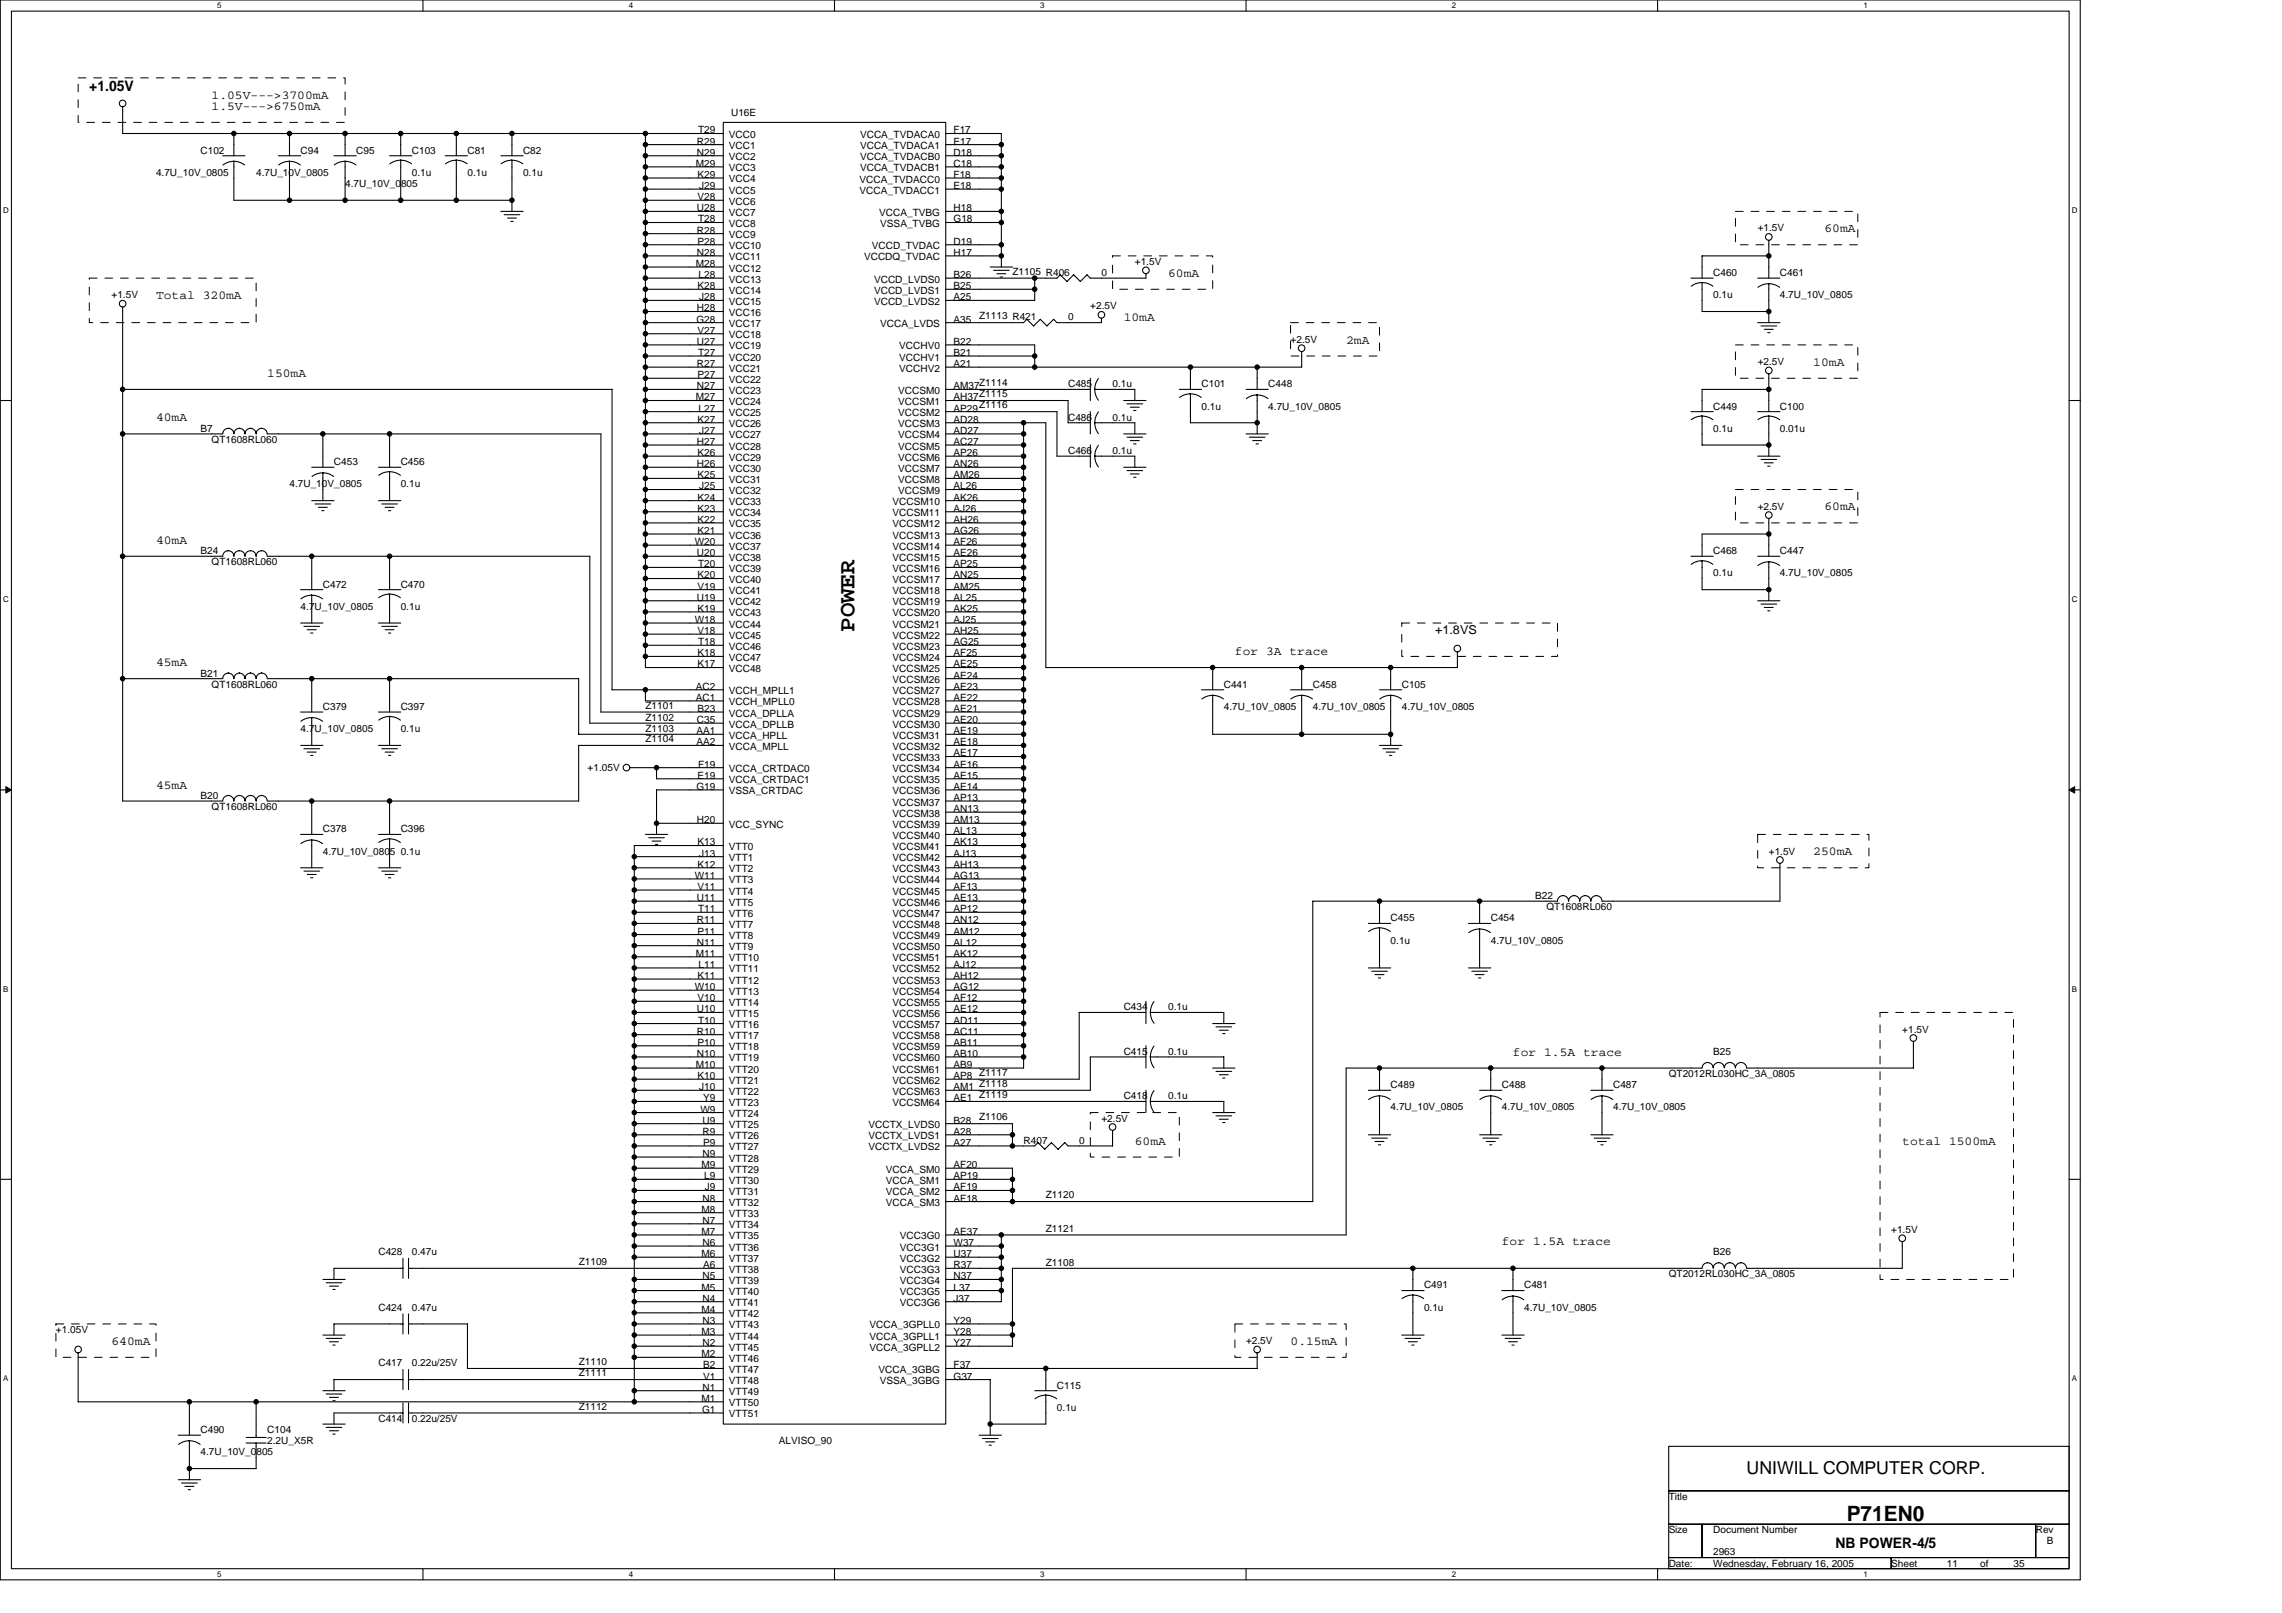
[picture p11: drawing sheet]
<svg xmlns="http://www.w3.org/2000/svg" width="297mm" height="210mm" viewBox="0 0 297 210" stroke-linecap="round" stroke-linejoin="round" font-family="sans-serif">
<defs><g id="words">
<text font-size="3" x="111.2" y="82.2" transform="rotate(-90 111.2 82.2)">POWER</text>
<text font-size="2.7" x="240.4" y="197.9">P71EN0</text>
<text font-size="2.3" x="227.3" y="191.8">UNIWILL COMPUTER CORP.</text>
<g font-size="1.9">
<text x="11.6" y="11.8">+1.05V</text>
<text x="238.9" y="201.5">NB POWER-4/5</text>
</g>
<g font-size="1.6">
<text x="27.5" y="12.9">1.05V---&gt;3700mA</text>
<text x="27.5" y="14.3">1.5V---&gt;6750mA</text>
<text x="237.5" y="30.2">60mA</text>
<text x="20.3" y="38.9">Total 320mA</text>
<text x="146.3" y="41.8">10mA</text>
<text x="152.1" y="36">60mA</text>
<text x="175.2" y="44.7">2mA</text>
<text x="236" y="47.6">10mA</text>
<text x="34.8" y="49.1">150mA</text>
<text x="20.3" y="54.8">40mA</text>
<text x="20.3" y="70.8">40mA</text>
<text x="237.5" y="66.4">60mA</text>
<text x="186.8" y="82.5">+1.8VS</text>
<text x="20.3" y="86.7">45mA</text>
<text x="160.7" y="85.2">for 3A trace</text>
<text x="20.3" y="102.6">45mA</text>
<text x="236" y="111.3">250mA</text>
<text x="196.9" y="137.4">for 1.5A trace</text>
<text x="147.7" y="149">60mA</text>
<text x="247.6" y="149">total 1500mA</text>
<text x="195.5" y="162">for 1.5A trace</text>
<text x="14.5" y="175">640mA</text>
<text x="168" y="175">0.15mA</text>
</g>
<g font-size="1.3">
<text x="90.9" y="17.4">T29</text>
<text x="94.9" y="18">VCC0</text>
<text x="95.2" y="15.1">U16E</text>
<text x="112" y="18">VCCA_TVDACA0</text>
<text x="124.1" y="17.4">F17</text>
<text x="20.3" y="22.9">4.7U_10V_0805</text>
<text x="26.1" y="20">C102</text>
<text x="33.3" y="22.9">4.7U_10V_0805</text>
<text x="39.1" y="20">C94</text>
<text x="46.4" y="20">C95</text>
<text x="53.6" y="20">C103</text>
<text x="53.6" y="22.9">0.1u</text>
<text x="60.8" y="20">C81</text>
<text x="60.8" y="22.9">0.1u</text>
<text x="68.1" y="20">C82</text>
<text x="68.1" y="22.9">0.1u</text>
<text x="90.6" y="21.7">M29</text>
<text x="90.7" y="18.8">R29</text>
<text x="90.7" y="20.3">N29</text>
<text x="90.8" y="23.2">K29</text>
<text x="94.9" y="19.4">VCC1</text>
<text x="94.9" y="20.9">VCC2</text>
<text x="94.9" y="22.3">VCC3</text>
<text x="94.9" y="23.7">VCC4</text>
<text x="111.9" y="23.7">VCCA_TVDACC0</text>
<text x="112" y="19.4">VCCA_TVDACA1</text>
<text x="112" y="20.9">VCCA_TVDACB0</text>
<text x="112" y="22.3">VCCA_TVDACB1</text>
<text x="124.1" y="18.8">E17</text>
<text x="124.1" y="20.3">D18</text>
<text x="124.1" y="21.7">C18</text>
<text x="124.1" y="23.2">F18</text>
<text x="44.9" y="24.3">4.7U_10V_0805</text>
<text x="90.7" y="27.5">U28</text>
<text x="90.8" y="26.1">V28</text>
<text x="90.9" y="28.9">T28</text>
<text x="91" y="24.6">J29</text>
<text x="94.9" y="25.2">VCC5</text>
<text x="94.9" y="26.6">VCC6</text>
<text x="94.9" y="28.1">VCC7</text>
<text x="94.9" y="29.5">VCC8</text>
<text x="111.9" y="25.2">VCCA_TVDACC1</text>
<text x="114.4" y="28.1">VCCA_TVBG</text>
<text x="114.6" y="29.5">VSSA_TVBG</text>
<text x="124.1" y="24.6">E18</text>
<text x="124.1" y="27.5">H18</text>
<text x="124.1" y="28.9">G18</text>
<text x="90.6" y="34.7">M28</text>
<text x="90.7" y="30.4">R28</text>
<text x="90.7" y="33.3">N28</text>
<text x="90.8" y="31.8">P28</text>
<text x="94.9" y="31">VCC9</text>
<text x="94.9" y="32.4">VCC10</text>
<text x="94.9" y="33.9">VCC11</text>
<text x="94.9" y="35.3">VCC12</text>
<text x="112.5" y="33.9">VCCDQ_TVDAC</text>
<text x="113.5" y="32.4">VCCD_TVDAC</text>
<text x="124.1" y="31.8">D19</text>
<text x="124.1" y="33.3">H17</text>
<text x="131.8" y="35.8">Z1105 R406</text>
<text x="143.4" y="35.9">0</text>
<text x="147.7" y="34.5">+1.5V</text>
<text x="223" y="35.9">C460</text>
<text x="228.8" y="30.1">+1.5V</text>
<text x="231.7" y="35.9">C461</text>
<text x="14.5" y="38.8">+1.5V</text>
<text x="90.7" y="42">G28</text>
<text x="90.7" y="40.5">H28</text>
<text x="90.8" y="37.6">K28</text>
<text x="90.9" y="36.2">L28</text>
<text x="91" y="39.1">J28</text>
<text x="94.9" y="36.8">VCC13</text>
<text x="94.9" y="38.2">VCC14</text>
<text x="94.9" y="39.7">VCC15</text>
<text x="94.9" y="41.1">VCC16</text>
<text x="113.8" y="36.8">VCCD_LVDS0</text>
<text x="113.8" y="38.2">VCCD_LVDS1</text>
<text x="113.8" y="39.7">VCCD_LVDS2</text>
<text x="124.1" y="36.2">B26</text>
<text x="124.1" y="37.6">B25</text>
<text x="124.1" y="39.1">A25</text>
<text x="124.1" y="42">A35</text>
<text x="127.4" y="41.6">Z1113 R421</text>
<text x="139" y="41.7">0</text>
<text x="141.9" y="40.3">+2.5V</text>
<text x="223" y="38.8">0.1u</text>
<text x="231.7" y="38.8">4.7U_10V_0805</text>
<text x="90.7" y="44.9">U27</text>
<text x="90.7" y="47.8">R27</text>
<text x="90.8" y="43.4">V27</text>
<text x="90.9" y="46.3">T27</text>
<text x="94.9" y="42.6">VCC17</text>
<text x="94.9" y="44">VCC18</text>
<text x="94.9" y="45.5">VCC19</text>
<text x="94.9" y="46.9">VCC20</text>
<text x="114.6" y="42.6">VCCA_LVDS</text>
<text x="117.1" y="45.5">VCCHV0</text>
<text x="117.1" y="46.9">VCCHV1</text>
<text x="124.1" y="44.9">B22</text>
<text x="124.1" y="46.3">B21</text>
<text x="124.1" y="47.8">A21</text>
<text x="168" y="44.6">+2.5V</text>
<text x="228.8" y="47.5">+2.5V</text>
<text x="90.6" y="52.1">M27</text>
<text x="90.7" y="50.7">N27</text>
<text x="90.8" y="49.2">P27</text>
<text x="90.9" y="53.6">L27</text>
<text x="94.9" y="48.4">VCC21</text>
<text x="94.9" y="49.8">VCC22</text>
<text x="94.9" y="51.3">VCC23</text>
<text x="94.9" y="52.7">VCC24</text>
<text x="116.9" y="51.3">VCCSM0</text>
<text x="116.9" y="52.7">VCCSM1</text>
<text x="117.1" y="48.4">VCCHV2</text>
<text x="124.1" y="50.7">AM37</text>
<text x="124.1" y="52.1">AH37</text>
<text x="124.1" y="53.6">AP29</text>
<text x="127.4" y="51.7">Z1115</text>
<text x="127.4" y="53.1">Z1116</text>
<text x="127.4" y="50.2">Z1114</text>
<text x="139" y="50.4">C485</text>
<text x="144.8" y="50.4">0.1u</text>
<text x="156.4" y="50.4">C101</text>
<text x="156.4" y="53.3">0.1u</text>
<text x="165.1" y="50.4">C448</text>
<text x="165.1" y="53.3">4.7U_10V_0805</text>
<text x="223" y="53.3">C449</text>
<text x="231.7" y="53.3">C100</text>
<text x="26.1" y="56.2">B7</text>
<text x="27.5" y="57.6">QT1608RL060</text>
<text x="90.7" y="57.9">H27</text>
<text x="90.8" y="55">K27</text>
<text x="90.8" y="59.4">K26</text>
<text x="91" y="56.5">J27</text>
<text x="94.9" y="54.2">VCC25</text>
<text x="94.9" y="55.6">VCC26</text>
<text x="94.9" y="57">VCC27</text>
<text x="94.9" y="58.5">VCC28</text>
<text x="94.9" y="59.9">VCC29</text>
<text x="116.9" y="54.2">VCCSM2</text>
<text x="116.9" y="55.6">VCCSM3</text>
<text x="116.9" y="57">VCCSM4</text>
<text x="116.9" y="58.5">VCCSM5</text>
<text x="116.9" y="59.9">VCCSM6</text>
<text x="124.1" y="55">AD28</text>
<text x="124.1" y="56.5">AD27</text>
<text x="124.1" y="57.9">AC27</text>
<text x="124.1" y="59.4">AP26</text>
<text x="139" y="54.7">C486</text>
<text x="139" y="59.1">C466</text>
<text x="144.8" y="54.7">0.1u</text>
<text x="144.8" y="59.1">0.1u</text>
<text x="223" y="56.2">0.1u</text>
<text x="231.7" y="56.2">0.01u</text>
<text x="37.7" y="63.4">4.7U_10V_0805</text>
<text x="43.5" y="60.5">C453</text>
<text x="52.2" y="60.5">C456</text>
<text x="52.2" y="63.4">0.1u</text>
<text x="90.7" y="60.8">H26</text>
<text x="90.8" y="62.2">K25</text>
<text x="90.8" y="65.1">K24</text>
<text x="91" y="63.7">J25</text>
<text x="94.9" y="61.4">VCC30</text>
<text x="94.9" y="62.8">VCC31</text>
<text x="94.9" y="64.3">VCC32</text>
<text x="94.9" y="65.7">VCC33</text>
<text x="116.2" y="65.7">VCCSM10</text>
<text x="116.9" y="61.4">VCCSM7</text>
<text x="116.9" y="62.8">VCCSM8</text>
<text x="116.9" y="64.3">VCCSM9</text>
<text x="124.1" y="60.8">AN26</text>
<text x="124.1" y="62.2">AM26</text>
<text x="124.1" y="63.7">AL26</text>
<text x="124.1" y="65.1">AK26</text>
<text x="90.4" y="70.9">W20</text>
<text x="90.8" y="66.6">K23</text>
<text x="90.8" y="68">K22</text>
<text x="90.8" y="69.5">K21</text>
<text x="94.9" y="67.2">VCC34</text>
<text x="94.9" y="68.6">VCC35</text>
<text x="94.9" y="70.1">VCC36</text>
<text x="94.9" y="71.5">VCC37</text>
<text x="116.2" y="67.2">VCCSM11</text>
<text x="116.2" y="68.6">VCCSM12</text>
<text x="116.2" y="70.1">VCCSM13</text>
<text x="116.2" y="71.5">VCCSM14</text>
<text x="124.1" y="66.6">AJ26</text>
<text x="124.1" y="68">AH26</text>
<text x="124.1" y="69.5">AG26</text>
<text x="124.1" y="70.9">AF26</text>
<text x="228.8" y="66.3">+2.5V</text>
<text x="26.1" y="72.1">B24</text>
<text x="27.5" y="73.6">QT1608RL060</text>
<text x="42" y="76.5">C472</text>
<text x="52.2" y="76.5">C470</text>
<text x="90.7" y="72.4">U20</text>
<text x="90.8" y="75.3">K20</text>
<text x="90.8" y="76.7">V19</text>
<text x="90.9" y="73.8">T20</text>
<text x="94.9" y="73">VCC38</text>
<text x="94.9" y="74.4">VCC39</text>
<text x="94.9" y="75.9">VCC40</text>
<text x="94.9" y="77.3">VCC41</text>
<text x="116.2" y="73">VCCSM15</text>
<text x="116.2" y="74.4">VCCSM16</text>
<text x="116.2" y="75.9">VCCSM17</text>
<text x="116.2" y="77.3">VCCSM18</text>
<text x="124.1" y="72.4">AE26</text>
<text x="124.1" y="73.8">AP25</text>
<text x="124.1" y="75.3">AN25</text>
<text x="124.1" y="76.7">AM25</text>
<text x="223" y="72.1">C468</text>
<text x="223" y="75">0.1u</text>
<text x="231.7" y="72.1">C447</text>
<text x="231.7" y="75">4.7U_10V_0805</text>
<text x="39.1" y="79.3">4.7U_10V_0805</text>
<text x="52.2" y="79.3">0.1u</text>
<text x="90.4" y="81.1">W18</text>
<text x="90.7" y="78.2">U19</text>
<text x="90.8" y="79.6">K19</text>
<text x="90.8" y="82.5">V18</text>
<text x="90.9" y="84">T18</text>
<text x="94.9" y="78.8">VCC42</text>
<text x="94.9" y="80.2">VCC43</text>
<text x="94.9" y="81.7">VCC44</text>
<text x="94.9" y="83.1">VCC45</text>
<text x="116.2" y="78.8">VCCSM19</text>
<text x="116.2" y="80.2">VCCSM20</text>
<text x="116.2" y="81.7">VCCSM21</text>
<text x="116.2" y="83.1">VCCSM22</text>
<text x="124.1" y="78.2">AL25</text>
<text x="124.1" y="79.6">AK25</text>
<text x="124.1" y="81.1">AJ25</text>
<text x="124.1" y="82.5">AH25</text>
<text x="124.1" y="84">AG25</text>
<text x="26.1" y="88">B21</text>
<text x="27.5" y="89.5">QT1608RL060</text>
<text x="90.6" y="89.8">AC2</text>
<text x="90.8" y="85.4">K18</text>
<text x="90.8" y="86.9">K17</text>
<text x="94.9" y="84.6">VCC46</text>
<text x="94.9" y="86">VCC47</text>
<text x="94.9" y="87.5">VCC48</text>
<text x="116.2" y="84.6">VCCSM23</text>
<text x="116.2" y="86">VCCSM24</text>
<text x="116.2" y="87.5">VCCSM25</text>
<text x="116.2" y="88.9">VCCSM26</text>
<text x="124.1" y="85.4">AF25</text>
<text x="124.1" y="86.9">AE25</text>
<text x="124.1" y="88.3">AE24</text>
<text x="124.1" y="89.8">AE23</text>
<text x="159.3" y="89.5">C441</text>
<text x="170.9" y="89.5">C458</text>
<text x="182.5" y="89.5">C105</text>
<text x="39.1" y="95.3">4.7U_10V_0805</text>
<text x="42" y="92.4">C379</text>
<text x="52.2" y="92.4">C397</text>
<text x="52.2" y="95.3">0.1u</text>
<text x="84" y="93.8">Z1102</text>
<text x="84" y="92.2">Z1101</text>
<text x="84" y="95.3">Z1103</text>
<text x="90.6" y="91.2">AC1</text>
<text x="90.6" y="95.5">AA1</text>
<text x="90.7" y="94.1">C35</text>
<text x="90.8" y="92.7">B23</text>
<text x="94.9" y="90.3">VCCH_MPLL1</text>
<text x="94.9" y="91.8">VCCH_MPLL0</text>
<text x="94.9" y="93.2">VCCA_DPLLA</text>
<text x="94.9" y="94.7">VCCA_DPLLB</text>
<text x="116.2" y="90.3">VCCSM27</text>
<text x="116.2" y="91.8">VCCSM28</text>
<text x="116.2" y="93.2">VCCSM29</text>
<text x="116.2" y="94.7">VCCSM30</text>
<text x="124.1" y="91.2">AE22</text>
<text x="124.1" y="92.7">AE21</text>
<text x="124.1" y="94.1">AE20</text>
<text x="124.1" y="95.5">AE19</text>
<text x="159.3" y="92.4">4.7U_10V_0805</text>
<text x="170.9" y="92.4">4.7U_10V_0805</text>
<text x="182.5" y="92.4">4.7U_10V_0805</text>
<text x="76.5" y="100.3">+1.05V</text>
<text x="84" y="96.6">Z1104</text>
<text x="90.6" y="97">AA2</text>
<text x="90.8" y="101.3">E19</text>
<text x="90.9" y="99.9">F19</text>
<text x="94.9" y="96.1">VCCA_HPLL</text>
<text x="94.9" y="97.6">VCCA_MPLL</text>
<text x="94.9" y="100.5">VCCA_CRTDAC0</text>
<text x="94.9" y="101.9">VCCA_CRTDAC1</text>
<text x="116.2" y="96.1">VCCSM31</text>
<text x="116.2" y="97.6">VCCSM32</text>
<text x="116.2" y="99">VCCSM33</text>
<text x="116.2" y="100.5">VCCSM34</text>
<text x="116.2" y="101.9">VCCSM35</text>
<text x="124.1" y="97">AE18</text>
<text x="124.1" y="98.4">AE17</text>
<text x="124.1" y="99.9">AE16</text>
<text x="124.1" y="101.3">AE15</text>
<text x="26.1" y="104">B20</text>
<text x="27.5" y="105.4">QT1608RL060</text>
<text x="90.7" y="102.8">G19</text>
<text x="90.7" y="107.1">H20</text>
<text x="94.9" y="103.4">VSSA_CRTDAC</text>
<text x="94.9" y="107.7">VCC_SYNC</text>
<text x="116.2" y="103.4">VCCSM36</text>
<text x="116.2" y="104.8">VCCSM37</text>
<text x="116.2" y="106.3">VCCSM38</text>
<text x="116.2" y="107.7">VCCSM39</text>
<text x="124.1" y="102.8">AE14</text>
<text x="124.1" y="104.2">AP13</text>
<text x="124.1" y="105.7">AN13</text>
<text x="124.1" y="107.1">AM13</text>
<text x="42" y="108.3">C378</text>
<text x="42" y="111.2">4.7U_10V_0805</text>
<text x="52.2" y="108.3">C396</text>
<text x="52.2" y="111.2">0.1u</text>
<text x="90.8" y="110">K13</text>
<text x="90.8" y="112.9">K12</text>
<text x="91" y="111.5">J13</text>
<text x="94.9" y="110.6">VTT0</text>
<text x="94.9" y="112.1">VTT1</text>
<text x="94.9" y="113.5">VTT2</text>
<text x="116.2" y="109.2">VCCSM40</text>
<text x="116.2" y="110.6">VCCSM41</text>
<text x="116.2" y="112.1">VCCSM42</text>
<text x="116.2" y="113.5">VCCSM43</text>
<text x="124.1" y="108.6">AL13</text>
<text x="124.1" y="110">AK13</text>
<text x="124.1" y="111.5">AJ13</text>
<text x="124.1" y="112.9">AH13</text>
<text x="230.2" y="111.2">+1.5V</text>
<text x="90.4" y="114.4">W11</text>
<text x="90.7" y="117.3">U11</text>
<text x="90.8" y="115.8">V11</text>
<text x="90.9" y="118.7">T11</text>
<text x="94.9" y="115">VTT3</text>
<text x="94.9" y="116.4">VTT4</text>
<text x="94.9" y="117.9">VTT5</text>
<text x="94.9" y="119.3">VTT6</text>
<text x="116.2" y="115">VCCSM44</text>
<text x="116.2" y="116.4">VCCSM45</text>
<text x="116.2" y="117.9">VCCSM46</text>
<text x="116.2" y="119.3">VCCSM47</text>
<text x="124.1" y="114.4">AG13</text>
<text x="124.1" y="115.8">AF13</text>
<text x="124.1" y="117.3">AE13</text>
<text x="124.1" y="118.7">AP12</text>
<text x="181" y="119.9">C455</text>
<text x="194" y="119.9">C454</text>
<text x="199.8" y="117">B22</text>
<text x="201.3" y="118.4">QT1608RL060</text>
<text x="90.6" y="124.5">M11</text>
<text x="90.7" y="120.2">R11</text>
<text x="90.7" y="123.1">N11</text>
<text x="90.8" y="121.6">P11</text>
<text x="90.9" y="126">L11</text>
<text x="94.9" y="120.8">VTT7</text>
<text x="94.9" y="122.2">VTT8</text>
<text x="94.9" y="123.6">VTT9</text>
<text x="94.9" y="125.1">VTT10</text>
<text x="116.2" y="120.8">VCCSM48</text>
<text x="116.2" y="122.2">VCCSM49</text>
<text x="116.2" y="123.6">VCCSM50</text>
<text x="116.2" y="125.1">VCCSM51</text>
<text x="124.1" y="120.2">AN12</text>
<text x="124.1" y="121.6">AM12</text>
<text x="124.1" y="123.1">AL12</text>
<text x="124.1" y="124.5">AK12</text>
<text x="124.1" y="126">AJ12</text>
<text x="181" y="122.8">0.1u</text>
<text x="194" y="122.8">4.7U_10V_0805</text>
<text x="90.4" y="128.8">W10</text>
<text x="90.7" y="131.7">U10</text>
<text x="90.8" y="127.4">K11</text>
<text x="90.8" y="130.3">V10</text>
<text x="94.9" y="126.5">VTT11</text>
<text x="94.9" y="128">VTT12</text>
<text x="94.9" y="129.4">VTT13</text>
<text x="94.9" y="130.9">VTT14</text>
<text x="116.2" y="126.5">VCCSM52</text>
<text x="116.2" y="128">VCCSM53</text>
<text x="116.2" y="129.4">VCCSM54</text>
<text x="116.2" y="130.9">VCCSM55</text>
<text x="124.1" y="127.4">AH12</text>
<text x="124.1" y="128.8">AG12</text>
<text x="124.1" y="130.3">AF12</text>
<text x="124.1" y="131.7">AE12</text>
<text x="146.3" y="131.5">C434</text>
<text x="152.1" y="131.5">0.1u</text>
<text x="90.7" y="134.6">R10</text>
<text x="90.7" y="137.5">N10</text>
<text x="90.8" y="136.1">P10</text>
<text x="90.9" y="133.2">T10</text>
<text x="94.9" y="132.3">VTT15</text>
<text x="94.9" y="133.8">VTT16</text>
<text x="94.9" y="135.2">VTT17</text>
<text x="94.9" y="136.7">VTT18</text>
<text x="116.2" y="132.3">VCCSM56</text>
<text x="116.2" y="133.8">VCCSM57</text>
<text x="116.2" y="135.2">VCCSM58</text>
<text x="116.2" y="136.7">VCCSM59</text>
<text x="124.1" y="133.2">AD11</text>
<text x="124.1" y="134.6">AC11</text>
<text x="124.1" y="136.1">AB11</text>
<text x="124.1" y="137.5">AB10</text>
<text x="146.3" y="137.3">C415</text>
<text x="152.1" y="137.3">0.1u</text>
<text x="223" y="137.3">B25</text>
<text x="247.6" y="134.4">+1.5V</text>
<text x="90.6" y="139">M10</text>
<text x="90.8" y="140.4">K10</text>
<text x="91" y="141.9">J10</text>
<text x="91.5" y="143.3">Y9</text>
<text x="94.9" y="138.1">VTT19</text>
<text x="94.9" y="139.6">VTT20</text>
<text x="94.9" y="141">VTT21</text>
<text x="94.9" y="142.5">VTT22</text>
<text x="94.9" y="143.9">VTT23</text>
<text x="116.2" y="138.1">VCCSM60</text>
<text x="116.2" y="139.6">VCCSM61</text>
<text x="116.2" y="141">VCCSM62</text>
<text x="116.2" y="142.5">VCCSM63</text>
<text x="116.2" y="143.9">VCCSM64</text>
<text x="124.1" y="139">AB9</text>
<text x="124.1" y="140.4">AP8</text>
<text x="124.1" y="141.9">AM1</text>
<text x="124.1" y="143.3">AE1</text>
<text x="127.4" y="142.9">Z1119</text>
<text x="127.4" y="141.5">Z1118</text>
<text x="127.4" y="140">Z1117</text>
<text x="146.3" y="143.1">C418</text>
<text x="152.1" y="143.1">0.1u</text>
<text x="181" y="141.6">C489</text>
<text x="195.5" y="141.6">C488</text>
<text x="210" y="141.6">C487</text>
<text x="217.2" y="140.2">QT2012RL030HC_3A_0805</text>
<text x="91.2" y="144.8">W9</text>
<text x="91.5" y="146.2">U9</text>
<text x="91.5" y="147.7">R9</text>
<text x="91.5" y="149.1">P9</text>
<text x="94.9" y="145.4">VTT24</text>
<text x="94.9" y="146.8">VTT25</text>
<text x="94.9" y="148.3">VTT26</text>
<text x="94.9" y="149.7">VTT27</text>
<text x="113" y="146.8">VCCTX_LVDS0</text>
<text x="113" y="148.3">VCCTX_LVDS1</text>
<text x="113" y="149.7">VCCTX_LVDS2</text>
<text x="124.1" y="146.2">B28</text>
<text x="124.1" y="147.7">A28</text>
<text x="124.1" y="149.1">A27</text>
<text x="127.4" y="145.8">Z1106</text>
<text x="133.2" y="148.8">R407</text>
<text x="140.5" y="148.8">0</text>
<text x="143.4" y="145.9">+2.5V</text>
<text x="181" y="144.5">4.7U_10V_0805</text>
<text x="195.5" y="144.5">4.7U_10V_0805</text>
<text x="210" y="144.5">4.7U_10V_0805</text>
<text x="91.3" y="152">M9</text>
<text x="91.5" y="150.6">N9</text>
<text x="91.7" y="153.5">L9</text>
<text x="91.7" y="154.9">J9</text>
<text x="94.9" y="151.2">VTT28</text>
<text x="94.9" y="152.6">VTT29</text>
<text x="94.9" y="154.1">VTT30</text>
<text x="94.9" y="155.5">VTT31</text>
<text x="115.3" y="152.6">VCCA_SM0</text>
<text x="115.3" y="154.1">VCCA_SM1</text>
<text x="115.3" y="155.5">VCCA_SM2</text>
<text x="124.1" y="152">AF20</text>
<text x="124.1" y="153.5">AP19</text>
<text x="124.1" y="154.9">AF19</text>
<text x="136.1" y="155.9">Z1120</text>
<text x="91.3" y="157.8">M8</text>
<text x="91.3" y="160.7">M7</text>
<text x="91.5" y="156.4">N8</text>
<text x="91.5" y="159.3">N7</text>
<text x="94.9" y="156.9">VTT32</text>
<text x="94.9" y="158.4">VTT33</text>
<text x="94.9" y="159.8">VTT34</text>
<text x="94.9" y="161.3">VTT35</text>
<text x="115.3" y="156.9">VCCA_SM3</text>
<text x="117.1" y="161.3">VCC3G0</text>
<text x="124.1" y="156.4">AF18</text>
<text x="124.1" y="160.7">AE37</text>
<text x="136.1" y="160.3">Z1121</text>
<text x="246.2" y="160.4">+1.5V</text>
<text x="49.3" y="163.3">C428</text>
<text x="53.6" y="163.3">0.47u</text>
<text x="75.3" y="164.6">Z1109</text>
<text x="91.3" y="163.6">M6</text>
<text x="91.3" y="167.9">M5</text>
<text x="91.5" y="162.1">N6</text>
<text x="91.5" y="166.5">N5</text>
<text x="91.5" y="165">A6</text>
<text x="94.9" y="162.7">VTT36</text>
<text x="94.9" y="164.2">VTT37</text>
<text x="94.9" y="165.6">VTT38</text>
<text x="94.9" y="167.1">VTT39</text>
<text x="117.1" y="162.7">VCC3G1</text>
<text x="117.1" y="164.2">VCC3G2</text>
<text x="117.1" y="165.6">VCC3G3</text>
<text x="117.1" y="167.1">VCC3G4</text>
<text x="124.1" y="162.1">W37</text>
<text x="124.1" y="163.6">U37</text>
<text x="124.1" y="165">R37</text>
<text x="124.1" y="166.5">N37</text>
<text x="124.1" y="167.9">L37</text>
<text x="136.1" y="164.8">Z1108</text>
<text x="185.4" y="167.7">C491</text>
<text x="198.4" y="167.7">C481</text>
<text x="217.2" y="166.2">QT2012RL030HC_3A_0805</text>
<text x="223" y="163.3">B26</text>
<text x="7.3" y="173.5">+1.05V</text>
<text x="49.3" y="170.6">C424</text>
<text x="53.6" y="170.6">0.47u</text>
<text x="91.3" y="170.8">M4</text>
<text x="91.3" y="173.7">M3</text>
<text x="91.5" y="169.4">N4</text>
<text x="91.5" y="172.3">N3</text>
<text x="94.9" y="168.5">VTT40</text>
<text x="94.9" y="170">VTT41</text>
<text x="94.9" y="171.4">VTT42</text>
<text x="94.9" y="172.9">VTT43</text>
<text x="113.2" y="172.9">VCCA_3GPLL0</text>
<text x="117.1" y="168.5">VCC3G5</text>
<text x="117.1" y="170">VCC3G6</text>
<text x="124.1" y="169.4">J37</text>
<text x="124.1" y="172.3">Y29</text>
<text x="124.1" y="173.7">Y28</text>
<text x="185.4" y="170.6">0.1u</text>
<text x="198.4" y="170.6">4.7U_10V_0805</text>
<text x="49.3" y="177.8">C417</text>
<text x="53.6" y="177.8">0.22u/25V</text>
<text x="75.3" y="177.7">Z1110</text>
<text x="75.3" y="179.1">Z1111</text>
<text x="91.3" y="176.6">M2</text>
<text x="91.5" y="175.2">N2</text>
<text x="91.5" y="178.1">B2</text>
<text x="91.5" y="179.5">V1</text>
<text x="94.9" y="174.3">VTT44</text>
<text x="94.9" y="175.8">VTT45</text>
<text x="94.9" y="177.2">VTT46</text>
<text x="94.9" y="178.7">VTT47</text>
<text x="113.2" y="174.3">VCCA_3GPLL1</text>
<text x="113.2" y="175.8">VCCA_3GPLL2</text>
<text x="114.4" y="178.7">VCCA_3GBG</text>
<text x="124.1" y="175.2">Y27</text>
<text x="124.1" y="178.1">F37</text>
<text x="124.1" y="179.5">G37</text>
<text x="162.2" y="174.9">+2.5V</text>
<text x="49.3" y="185">C414</text>
<text x="53.6" y="185">0.22u/25V</text>
<text x="75.3" y="183.4">Z1112</text>
<text x="91.3" y="182.4">M1</text>
<text x="91.4" y="183.9">G1</text>
<text x="91.5" y="181">N1</text>
<text x="94.9" y="180.1">VTT48</text>
<text x="94.9" y="181.6">VTT49</text>
<text x="94.9" y="183">VTT50</text>
<text x="94.9" y="184.5">VTT51</text>
<text x="114.5" y="180.1">VSSA_3GBG</text>
<text x="137.6" y="180.7">C115</text>
<text x="137.6" y="183.6">0.1u</text>
<text x="26.1" y="186.5">C490</text>
<text x="26.1" y="189.4">4.7U_10V_0805</text>
<text x="34.8" y="186.5">C104</text>
<text x="34.8" y="187.9">2.2U_X5R</text>
<text x="101.4" y="187.9">ALVISO_90</text>
<text x="217.2" y="195.2">Title</text>
<text x="217.2" y="199.5">Size</text>
<text x="217.2" y="203.9">Date:</text>
<text x="223" y="199.5">Document Number</text>
<text x="223" y="202.4">2963</text>
<text x="223" y="203.9">Wednesday, February 16, 2005</text>
<text x="246.2" y="203.9">Sheet</text>
<text x="253.4" y="203.9">11</text>
<text x="257.7" y="203.9">of</text>
<text x="262.1" y="203.9">35</text>
<text x="265" y="199.5">Rev</text>
<text x="266.4" y="201">B</text>
</g>
<g font-size="1">
<text x="28.3" y="1.1">5</text>
<text x="81.8" y="1.1">4</text>
<text x="135.4" y="1.1">3</text>
<text x="189" y="1.1">2</text>
<text x="242.5" y="1.1">1</text>
<text x=".4" y="27.7">D</text>
<text x="269.7" y="27.7">D</text>
<text x=".4" y="78.4">C</text>
<text x="269.7" y="78.4">C</text>
<text x=".4" y="129.1">B</text>
<text x="269.7" y="129.1">B</text>
<text x=".4" y="179.7">A</text>
<text x="269.7" y="179.7">A</text>
<text x="28.3" y="205.2">5</text>
<text x="81.8" y="205.2">4</text>
<text x="135.4" y="205.2">3</text>
<text x="189" y="205.2">2</text>
<text x="242.5" y="205.2">1</text>
</g>
</g></defs>
<path d="M0 0h270.8v205.6h-270.8zM1.5 1.4h267.8v202.7h-267.8z" fill="none" stroke="#000" stroke-width=".14"/>
<g fill="#fff">
<path d="M28.3 .1h.5v1.2h-.5z"/>
<path d="M28.3 204.3h.5v1.1h-.5z"/>
</g>
<path d="M55.1 0v1.4M55.1 204.1v1.5" fill="none" stroke="#000" stroke-width=".14"/>
<g fill="#fff">
<path d="M81.8 .1h.6v1.2h-.6z"/>
<path d="M81.8 204.3h.6v1.1h-.6z"/>
</g>
<path d="M108.6 0v1.4M108.6 204.1v1.5" fill="none" stroke="#000" stroke-width=".14"/>
<g fill="#fff">
<path d="M135.4 .1h.6v1.2h-.6z"/>
<path d="M135.4 204.3h.6v1.1h-.6z"/>
</g>
<path d="M162.2 0v1.4M162.2 204.1v1.5" fill="none" stroke="#000" stroke-width=".14"/>
<g fill="#fff">
<path d="M189 .1h.6v1.2h-.6z"/>
<path d="M189 204.3h.6v1.1h-.6z"/>
</g>
<path d="M215.8 0v1.4M215.8 204.1v1.5" fill="none" stroke="#000" stroke-width=".14"/>
<g fill="#fff">
<path d="M242.5 .1h.6v1.2h-.6z"/>
<path d="M242.5 204.3h.6v1.1h-.6z"/>
<path d="M.4 26.8h.8v1.1h-.8z"/>
<path d="M269.7 26.8h.7v1.1h-.7z"/>
<path d="M.4 77.5h.8v1.1h-.8z"/>
<path d="M269.7 77.5h.7v1.1h-.7z"/>
</g>
<path d="M0 52.1h1.5M269.3 52.1h1.5" fill="none" stroke="#000" stroke-width=".14"/>
<g fill="#fff">
<path d="M.4 128.1h.7v1.2h-.7z"/>
<path d="M269.7 128.1h.7v1.2h-.7z"/>
</g>
<path d="M0 102.8h1.5M269.3 102.8h1.5" fill="none" stroke="#000" stroke-width=".14"/>
<path d="M.8 102.4l.7 .4-.7 .4zM269.3 102.8l.8-.4v.8z" fill="#000" stroke="#000" stroke-width=".13"/>
<g fill="#fff">
<path d="M.4 178.8h.7v1.2h-.7z"/>
<path d="M269.7 178.8h.7v1.2h-.7z"/>
</g>
<g fill="none" stroke="#000" stroke-width=".14">
<path d="M16 13.9v3.5h78.1M30.4 17.4v2.9M37.7 17.4v2.9M44.9 17.4v2.9M52.2 17.4v2.9M59.4 17.4v2.9M66.6 17.4v2.9M84 18.8h10.1M84 17.4v69.5M94.1 15.9h29v169.4h-29zM123.1 17.4h7.2M123.1 18.8h7.2"/>
<path d="M130.3 17.4v17.4M16 40v64.2M29 20.3h2.9M29 21.5a2.32 2.32 0 0 1 1.4-.5 2.28 2.28 0 0 1 1.4 .5M30.4 21v5.1h36.2M36.2 20.3h2.9M37.7 21a2.32 2.32 0 0 0-1.4 .5M37.7 21a2.28 2.28 0 0 1 1.4 .5M37.7 21v5.1M43.5 20.3h2.9M44.9 21a2.32 2.32 0 0 0-1.4 .5M44.9 21a2.28 2.28 0 0 1 1.4 .5"/>
<path d="M44.9 21v5.1M50.7 20.3h2.9M50.7 21.3a2.3 2.3 0 0 1 1.5-.5 2.32 2.32 0 0 1 1.4 .5M52.2 20.8v5.3M58 20.3h2.9M58 21.3a2.3 2.3 0 0 1 1.4-.5 2.32 2.32 0 0 1 1.4 .5M59.4 20.8v5.3M65.2 27.5h2.9M65.2 20.3h2.9M65.2 21.3a2.3 2.3 0 0 1 1.4-.5 2.32 2.32 0 0 1 1.4 .5M65.6 27.9h2.1M66.1 28.4h1.1"/>
<path d="M66.5 28.8h.3M66.6 20.8v6.7M84 27.5h10.1M84 34.7h10.1M84 36.2h10.1M84 20.3h10.1M84 21.7h10.1M84 23.2h10.1M84 24.6h10.1M84 26.1h10.1M84 29h10.1M84 30.4h10.1"/>
<path d="M84 31.9h10.1M84 33.3h10.1M84 37.6h10.1M84 39.1h10.1M123.1 27.5h7.2M123.1 36.2h14.5l.4-.4 .9 .8 .9-.8 .8 .8M123.1 20.3h7.2M123.1 21.7h7.2M123.1 23.2h7.2M123.1 24.6h7.2M123.1 29h7.2M123.1 31.9h7.2"/>
<path d="M123.1 33.3h7.2M123.1 37.6h11.6M128.9 34.7h2.9M129.3 35.2h2.1M129.8 35.6h1.1M130.2 36h.3M134.7 36.2v2.9h-11.6M141.9 36.2l-.4-.4-.9 .8M149.2 35.6v.6h-7.3M220.1 36.2h2.9M220.1 37.2a2.3 2.3 0 0 1 1.4-.4h.1a2.32 2.32 0 0 1 1.4 .4M221.6 36.8v3.7h8.6"/>
<path d="M228.8 36.2h2.9M228.8 37.4a2.32 2.32 0 0 1 1.4-.5 2.28 2.28 0 0 1 1.4 .5M230.2 31.3v4.9M230.2 36.9v5.1M230.2 33.3h-8.6v2.9M16 56.5h13a.71 .71 0 0 1 .7-.8 .72 .72 0 0 1 .7 .8 .71 .71 0 0 1 .8-.8 .72 .72 0 0 1 .7 .8 .71 .71 0 0 1 .7-.8 .72 .72 0 0 1 .7 .8 .71 .71 0 0 1 .8-.8h-.1a.72 .72 0 0 1 .8 .8h43.4v36.2h15.9M16 50.7h63.7v39.1h14.4M42 56.5v4.3M50.7 56.5v4.3M84 56.5h10.1M84 52.1h10.1M84 42h10.1"/>
<path d="M84 59.4h10.1M84 50.7h10.1M84 53.6h10.1M84 55h10.1M84 40.5h10.1M84 43.4h10.1M84 44.9h10.1M84 46.3h10.1M84 47.8h10.1M84 49.2h10.1M84 57.9h10.1M123.1 56.5h10.1"/>
<path d="M123.1 52.1h15.9M123.1 42h10.1l.5-.5 .8 .9M123.1 59.4h10.1M123.1 53.6h14.5v5.8h4.3M123.1 50.7h18.8M123.1 55h13M123.1 44.9h11.6v2.9M123.1 46.3h11.6M123.1 57.9h10.1M133.2 55v84M136.1 55v31.9M139 52.1v2.9h2.9"/>
<path d="M141.9 49.2v2.9M141.9 53.6v2.9M141.9 57.9v2.9M142.5 59.4h5.2v1.4M142.5 50.7h5.2v1.4M142.5 55h5.2v1.5M143 49.3a2.3 2.3 0 0 0-.5 1.4 2.32 2.32 0 0 0 .5 1.4M143 53.6a2.3 2.3 0 0 0-.5 1.4 2.32 2.32 0 0 0 .5 1.4M143 57.9a2.3 2.3 0 0 0-.5 1.5 2.32 2.32 0 0 0 .5 1.4M143.4 41.4v.6h-5.8l-.5-.4-.8 .8-.9-.8-.9 .8M146.3 56.5h2.9M146.3 52.1h2.9"/>
<path d="M146.7 56.9h2M146.7 52.6h2M147.1 57.3h1.2M147.1 53h1.2M147.6 57.8h.3M147.6 53.4h.3M153.5 50.7h2.9M153.5 51.7a2.3 2.3 0 0 1 1.4-.4h.1a2.32 2.32 0 0 1 1.4 .4M155 47.8v2.9M155 51.3v3.7h8.6M162.2 50.7h2.9M162.2 56.5h2.9"/>
<path d="M162.2 51.9a2.32 2.32 0 0 1 1.4-.5 2.28 2.28 0 0 1 1.4 .5M162.6 56.9h2.1M163.1 57.3h1.1M163.5 57.8h.3M163.6 47.8v2.9M163.6 51.4v5.1M169.4 45.8v2h-46.3M220.1 53.6h2.9M220.1 54.6a2.3 2.3 0 0 1 1.4-.5h.1a2.32 2.32 0 0 1 1.4 .5M221.6 54.1v3.8h8.6M228.8 42h2.9M228.8 59.4h2.9"/>
<path d="M228.8 53.6h2.9M228.8 54.6a2.3 2.3 0 0 1 1.4-.5 2.32 2.32 0 0 1 1.4 .5M229.2 42.4h2.1M229.2 59.8h2.1M229.7 42.9h1.1M230.1 43.3h.3M230.2 48.6v5M230.2 54.1v5.3M230.2 50.7h-8.6v2.9M16 72.4h13M29 72.4a.71 .71 0 0 1 .7-.7 .72 .72 0 0 1 .7 .7 .71 .71 0 0 1 .8-.7 .72 .72 0 0 1 .7 .7 .71 .71 0 0 1 .7-.7 .72 .72 0 0 1 .7 .7 .71 .71 0 0 1 .8-.7h-.1a.72 .72 0 0 1 .8 .7M34.8 72.4h42"/>
<path d="M39.1 76.7h2.9M40.6 77.5a2.32 2.32 0 0 0-1.4 .4M40.6 77.5a2.28 2.28 0 0 1 1.4 .4M40.6 60.8h2.9M40.6 65.2h2.9M40.6 72.4v4.3M40.6 77.5v3.6M41 65.6h2M41.4 66h1.2M41.9 66.5h.3M42 61.5a2.32 2.32 0 0 0-1.4 .5M42 61.5a2.28 2.28 0 0 1 1.4 .5"/>
<path d="M42 61.5v3.7M49.3 65.2h2.9M49.3 60.8h2.9M49.3 76.7h2.9M49.3 77.8a2.3 2.3 0 0 1 1.4-.5 2.32 2.32 0 0 1 1.4 .5M49.3 61.9a2.3 2.3 0 0 1 1.4-.5 2.32 2.32 0 0 1 1.4 .5M49.7 65.6h2M50.1 66h1.2M50.6 66.5h.3M50.7 61.4v3.8M50.7 72.4v4.3M50.7 77.3v3.8"/>
<path d="M76.8 72.4v21.7h17.3M84 65.2h10.1M84 60.8h10.1M84 78.2h10.1M84 72.4h10.1M84 76.7h10.1M84 62.3h10.1M84 63.7h10.1M84 66.6h10.1M84 68h10.1M84 69.5h10.1M84 70.9h10.1"/>
<path d="M84 73.8h10.1M84 75.3h10.1M84 79.6h10.1M123.1 65.2h10.1M123.1 60.8h10.1M123.1 78.2h10.1M123.1 72.4h10.1M123.1 76.7h10.1M123.1 62.3h10.1M123.1 63.7h10.1M123.1 66.6h10.1M123.1 68h10.1"/>
<path d="M123.1 69.5h10.1M123.1 70.9h10.1M123.1 73.8h10.1M123.1 75.3h10.1M123.1 79.6h10.1M146.3 60.8h2.9M146.7 61.2h2M147.1 61.7h1.2M147.6 62.1h.3M220.1 72.4h2.9M220.1 73.4a2.3 2.3 0 0 1 1.4-.4h.1a2.32 2.32 0 0 1 1.4 .4M221.6 73v3.7h8.6"/>
<path d="M228.8 72.4h2.9M228.8 78.2h2.9M229.2 78.6h2.1M229.7 60.2h1.1M229.7 79.1h1.1M230.1 60.7h.3M230.1 79.5h.3M230.2 73.1a2.32 2.32 0 0 0-1.4 .5M230.2 73.1a2.28 2.28 0 0 1 1.4 .5M230.2 67.5v4.9M230.2 73.1v5.1M230.2 69.5h-8.6v2.9"/>
<path d="M16 88.3h13a.71 .71 0 0 1 .7-.7 .72 .72 0 0 1 .7 .7 .71 .71 0 0 1 .8-.7 .72 .72 0 0 1 .7 .7 .71 .71 0 0 1 .7-.7 .72 .72 0 0 1 .7 .7 .71 .71 0 0 1 .8-.7h-.1a.72 .72 0 0 1 .8 .7h40.5v7.3h18.8M39.1 92.7h2.9M39.1 81.1h2.9M39.1 97h2.9M39.2 93.9a2.32 2.32 0 0 1 1.4-.5 2.28 2.28 0 0 1 1.4 .5M39.6 81.5h2M39.6 97.4h2M40 81.9h1.2M40 97.9h1.2M40.4 82.4h.3M40.4 98.3h.3M40.6 88.3v4.4"/>
<path d="M40.6 93.4v3.6M49.3 81.1h2.9M49.3 97h2.9M49.3 92.7h2.9M49.3 93.7a2.3 2.3 0 0 1 1.4-.5 2.32 2.32 0 0 1 1.4 .5M49.7 81.5h2M49.7 97.4h2M50.1 81.9h1.2M50.1 97.9h1.2M50.6 82.4h.3M50.6 98.3h.3M50.7 88.3v4.4"/>
<path d="M50.7 93.2v3.8M82 99.9h12.1M84 81.1h10.1M84 82.5h10.1M84 84h10.1M84 85.4h10.1M84 86.9h10.1M84 91.2h10.1M84 89.8v1.4M85.5 99.9v1.5M94.1 97h-18.8v7.2M123.1 81.1h10.1"/>
<path d="M123.1 97h10.1M123.1 99.9h10.1M123.1 89.8h10.1M123.1 92.7h10.1M123.1 88.3h10.1M123.1 82.5h10.1M123.1 84h10.1M123.1 85.4h10.1M123.1 86.9h10.1M123.1 91.2h10.1M123.1 94.1h10.1M123.1 95.6h10.1"/>
<path d="M123.1 98.5h10.1M136.1 86.9h53.6M156.4 89.8h2.9M156.4 91a2.32 2.32 0 0 1 1.4-.5 2.28 2.28 0 0 1 1.5 .5M157.8 86.9v2.9M157.8 90.5v5.1M157.8 95.6h23.2M168 89.8h2.9M168 91a2.32 2.32 0 0 1 1.4-.5 2.28 2.28 0 0 1 1.4 .5M169.4 86.9v2.9M169.4 90.5v5.1M179.6 89.8h2.9"/>
<path d="M179.6 97h2.9M179.6 91a2.32 2.32 0 0 1 1.4-.5 2.28 2.28 0 0 1 1.4 .5M180 97.4h2M180.4 97.9h1.2M180.9 98.3h.3M181 86.9v2.9M181 90.5v6.5M189.7 84.8v2.1M16 104.2h13a.71 .71 0 0 1 .7-.7 .72 .72 0 0 1 .7 .7 .71 .71 0 0 1 .8-.7 .72 .72 0 0 1 .7 .7 .71 .71 0 0 1 .7-.7 .72 .72 0 0 1 .7 .7 .71 .71 0 0 1 .8-.7h-.1a.72 .72 0 0 1 .8 .7h40.5M39.1 108.6h2.9M39.1 112.9h2.9M39.6 113.4h2"/>
<path d="M40 113.8h1.2M40.4 114.2h.3M40.6 109.3a2.32 2.32 0 0 0-1.4 .5M40.6 109.3a2.28 2.28 0 0 1 1.4 .5M40.6 104.2v4.4M40.6 109.3v3.6M49.3 112.9h2.9M49.3 108.6h2.9M49.3 109.6a2.3 2.3 0 0 1 1.4-.4 2.32 2.32 0 0 1 1.4 .4M49.7 113.4h2M50.1 113.8h1.2M50.6 114.2h.3"/>
<path d="M50.7 104.2v4.4M50.7 109.2v3.7M82.6 112.9h11.5M82.6 111.5h11.5M82.6 114.4h11.5M82.6 115.8h11.5M82.6 117.3h11.5M82.6 118.7h11.5M84 108.6h2.9M84.4 109h2.1M84.9 109.5h1.1M85.3 109.9h.3"/>
<path d="M85.5 101.3h8.6M85.5 107.1h8.6M94.1 102.8h-8.6v5.8M94.1 110h-11.5v72.4M123.1 112.9h10.1M123.1 108.6h10.1M123.1 104.2h10.1M123.1 101.3h10.1M123.1 102.8h10.1M123.1 107.1h10.1M123.1 110h10.1M123.1 111.5h10.1"/>
<path d="M123.1 114.4h10.1M123.1 115.8h10.1M123.1 117.3h10.1M123.1 118.7h10.1M123.1 105.7h10.1M179.6 117.3v2.9M192.6 117.3v2.9M231.7 112.4v4.9h-23.2a.73 .73 0 0 0-.7-.8 .71 .71 0 0 0-.7 .8 .73 .73 0 0 0-.8-.8 .71 .71 0 0 0-.7 .8 .73 .73 0 0 0-.7-.8 .71 .71 0 0 0-.7 .8 .73 .73 0 0 0-.8-.8 .71 .71 0 0 0-.7 .8h-31.8v39.1h-47.8M82.6 133.2h11.5M82.6 139h11.5M82.6 126h11.5M82.6 131.7h11.5"/>
<path d="M82.6 137.5h11.5M82.6 120.2h11.5M82.6 121.6h11.5M82.6 123.1h11.5M82.6 124.5h11.5M82.6 127.4h11.5M82.6 128.9h11.5M82.6 130.3h11.5M82.6 134.6h11.5M82.6 136.1h11.5M123.1 133.2h10.1M123.1 139h10.1"/>
<path d="M123.1 126h10.1M123.1 131.7h10.1M123.1 137.5h10.1M123.1 120.2h10.1M123.1 121.6h10.1M123.1 123.1h10.1M123.1 124.5h10.1M123.1 127.4h10.1M123.1 128.9h10.1M123.1 130.3h10.1M123.1 134.6h10.1M123.1 136.1h10.1"/>
<path d="M141.9 137.5v4.4M141.9 137.5h7.3M149.2 130.3v2.9M149.2 136.1v2.9M149.2 131.7h-8.7v8.7h-17.4M149.7 131.7h9.6v1.5M149.7 137.5h9.6v1.5M150.2 130.3a2.3 2.3 0 0 0-.5 1.4 2.32 2.32 0 0 0 .5 1.5M150.2 136.1a2.3 2.3 0 0 0-.5 1.4 2.32 2.32 0 0 0 .5 1.5M157.8 133.2h3M157.8 139h3M158.3 133.6h2"/>
<path d="M158.3 139.4h2M158.7 134.1h1.2M158.7 139.9h1.2M159.2 134.5h.2M178.1 126h2.9M178.1 120.2h2.9M178.2 121.2a2.3 2.3 0 0 1 1.4-.5 2.32 2.32 0 0 1 1.4 .5M178.6 126.4h2M179 126.8h1.1M179.4 127.3h.3M179.6 120.7v5.3M179.6 139v2.9"/>
<path d="M191.1 120.2h2.9M191.1 126h3M191.6 126.4h2M192 126.8h1.2M192.5 127.3h.2M192.6 120.9a2.32 2.32 0 0 0-1.4 .5M192.6 120.9a2.28 2.28 0 0 1 1.4 .5M192.6 120.9v5.1M194 139v2.9M208.5 139v2.9M249.1 135.5v3.5h-21.8a.73 .73 0 0 0-.7-.7 .71 .71 0 0 0-.7 .7 .73 .73 0 0 0-.7-.7 .71 .71 0 0 0-.8 .7 .73 .73 0 0 0-.7-.7 .71 .71 0 0 0-.7 .7 .73 .73 0 0 0-.7-.7 .71 .71 0 0 0-.7 .7h-46.4v21.7h-52.1M0 153.5h1.5"/>
<path d="M82.6 153.5h11.5M82.6 144.8h11.5M82.6 147.7h11.5M82.6 141.9h11.5M82.6 143.3h11.5M82.6 140.4h11.5M82.6 146.2h11.5M82.6 149.1h11.5M82.6 150.6h11.5M82.6 152h11.5M82.6 154.9h11.5M82.6 156.4h11.5"/>
<path d="M82.6 157.8h11.5M82.6 159.3h11.5M123.1 153.5h8.7M123.1 147.7h8.7M123.1 141.9h18.8M123.1 143.3h26.1M123.1 146.2h8.7v2.9M123.1 149.1h11.6l.4-.4 .9 .9 .9-.9 .8 .9M123.1 152h8.7v4.4M123.1 154.9h8.7M139 149.1l-.4-.4-.9 .9M144.8 147.1v2h-5.8"/>
<path d="M149.2 141.9v2.9M149.7 143.3h9.6v1.5M150.2 141.9a2.3 2.3 0 0 0-.5 1.4 2.32 2.32 0 0 0 .5 1.4M157.8 144.8h3M158.3 145.2h2M158.7 145.6h1.2M159.2 140.3h.2M159.2 146.1h.2M178.1 141.9h2.9M178.1 147.7h2.9M178.6 148.1h2M179 148.5h1.1"/>
<path d="M179.4 149h.3M179.6 142.6a2.32 2.32 0 0 0-1.4 .5M179.6 142.6a2.28 2.28 0 0 1 1.4 .5M179.6 142.6v5.1M192.6 141.9h2.9M192.6 147.7h2.9M193 148.1h2.1M193.5 148.5h1.1M193.9 149h.3M194 142.6a2.32 2.32 0 0 0-1.4 .5M194 142.6a2.28 2.28 0 0 1 1.4 .5M194 142.6v5.1"/>
<path d="M207.1 141.9h2.9M207.1 147.7h2.9M207.5 148.1h2M207.9 148.5h1.2M208.4 149h.3M208.5 142.6a2.32 2.32 0 0 0-1.4 .5M208.5 142.6a2.28 2.28 0 0 1 1.4 .5M208.5 142.6v5.1M269.3 153.5h1.5M10.2 176.1v6.3M42 173.7h2.9M42 166.5h2.9"/>
<path d="M42.5 174.2h2M42.5 166.9h2M42.9 174.6h1.2M42.9 167.4h1.2M43.3 175h.3M43.3 167.8h.3M52.5 163.7v2.7M52.5 171v2.6M52.5 178.2v2.6M52.5 172.3h-9v1.4M52.5 179.5h-9v1.5M52.5 165h-9v1.5"/>
<path d="M53.2 172.3h7.7l-.1 5.8M53.2 179.5h40.9M53.2 165h40.9M53.2 163.7v2.7M53.2 171v2.6M53.2 178.2v2.6M60.8 178.1h33.3M82.6 173.7h11.5M82.6 166.5h11.5M82.6 172.3h11.5M82.6 167.9h11.5M82.6 160.7h11.5"/>
<path d="M82.6 162.2h11.5M82.6 163.6h11.5M82.6 169.4h11.5M82.6 170.8h11.5M82.6 175.2h11.5M82.6 176.6h11.5M123.1 173.7h8.7M123.1 166.5h7.2M123.1 172.3h8.7M123.1 179.5h5.8v7.3M123.1 165h7.2M123.1 167.9h7.2"/>
<path d="M123.1 162.2h7.2M123.1 163.6h7.2M123.1 169.4h7.2M130.3 160.7v8.7M136.1 178.1v2.9M163.6 176.1v2h-40.5M182.5 173.7h2.9M182.5 167.9h2.9M182.5 169a2.3 2.3 0 0 1 1.4-.5 2.32 2.32 0 0 1 1.4 .5M182.9 174.2h2M183.3 174.6h1.2M183.8 175h.3"/>
<path d="M183.9 165v2.9M183.9 168.5v5.2M195.5 167.9h2.9M195.5 173.7h2.9M195.9 174.2h2.1M196.4 174.6h1.1M196.8 175h.3M196.9 168.7a2.32 2.32 0 0 0-1.4 .4M196.9 168.7a2.28 2.28 0 0 1 1.4 .4M196.9 165v2.9M196.9 168.7v5M247.6 161.6v3.4h-20.3a.73 .73 0 0 0-.7-.7 .71 .71 0 0 0-.7 .7 .73 .73 0 0 0-.7-.7 .71 .71 0 0 0-.8 .7 .73 .73 0 0 0-.7-.7 .71 .71 0 0 0-.7 .7 .73 .73 0 0 0-.7-.7 .71 .71 0 0 0-.7 .7h-89.8v10.2h-8.7"/>
<path d="M10.2 182.4h83.9M23.2 186.8h2.9M23.2 192.6h2.9M23.2 188a2.32 2.32 0 0 1 1.4-.5h.1a2.28 2.28 0 0 1 1.4 .5M23.6 193h2.1M24.1 193.4h1.1M24.5 193.9h.3M24.7 182.4v4.4M24.7 187.5v5.1M32 187.8h2.6M32 187.1h2.6M33.3 182.4v4.7"/>
<path d="M33.3 187.8v3.3h-8.7M42 185.3h2.9M42 181h2.9M42.5 185.8h2M42.5 181.4h2M42.9 186.2h1.2M42.9 181.8h1.2M43.3 186.6h.3M43.3 182.3h.3M52.5 182.6v2.6M52.5 183.9h-9v1.4M53.2 183.9h40.9"/>
<path d="M53.2 182.6v2.6M82.6 181h11.5M127.4 186.8h2.9M127.9 187.2h2M128.3 187.6h1.2M128.7 188.1h.3M134.7 181h2.9M134.7 182a2.3 2.3 0 0 1 1.4-.4 2.32 2.32 0 0 1 1.4 .4M136.1 181.6v3.7h-7.2M217.2 188.2h52.1v5.8h-52.1zM217.2 194h52.1v4.3h-52.1zM217.2 198.3h4.4v4.4h-4.4z"/>
<path d="M221.6 198.3h43.4v4.4h-43.4zM265 198.3h4.3v4.4h-4.3zM217.2 202.7h29v1.4h-29zM246.2 202.7h23.1v1.4h-23.1z"/>
<circle cx="16" cy="13.5" r=".43"/>
<circle cx="16" cy="39.5" r=".43"/>
<circle cx="149.2" cy="35.2" r=".43"/>
<circle cx="230.2" cy="30.8" r=".43"/>
<circle cx="143.4" cy="41" r=".43"/>
<circle cx="169.4" cy="45.3" r=".43"/>
<circle cx="230.2" cy="48.2" r=".43"/>
<circle cx="230.2" cy="67" r=".43"/>
<circle cx="81.5" cy="99.9" r=".43"/>
<circle cx="189.7" cy="84.4" r=".43"/>
<circle cx="231.7" cy="111.9" r=".43"/>
<circle cx="249.1" cy="135.1" r=".43"/>
<circle cx="144.8" cy="146.7" r=".43"/>
<circle cx="10.2" cy="175.6" r=".43"/>
<circle cx="163.6" cy="175.6" r=".43"/>
<circle cx="247.6" cy="161.1" r=".43"/>
</g>
<g fill="none" stroke="#000" stroke-width=".13" stroke-dasharray="1 1 1 1 1 1 1 1">
<path d="M10.2 10.1h34.7v5.8h-34.7v-5.8M11.6 36.2h21.7v5.8h-21.7v-5.8M144.8 33.3h13v4.3h-13v-4.3M225.9 27.5h15.9v4.4h-15.9v-4.4M168 42h11.6v4.3h-11.6v-4.3M225.9 44.9h15.9v4.3h-15.9v-4.3M225.9 63.7h15.9v4.3h-15.9v-4.3M182.5 81.1h20.2v4.3h-20.2v-4.3M228.8 108.6h14.5v4.3h-14.5v-4.3M244.7 131.7h17.4v34.8h-17.4v-34.8M141.9 144.8h11.6v5.8h-11.6v-5.8M7.3 172.3h13v4.3h-13v-4.3"/>
<path d="M160.7 172.3h14.5v4.3h-14.5v-4.3"/>
</g>
<g fill="#000" stroke="#000" stroke-width=".14">
<circle cx="30.4" cy="17.4" r=".29"/>
<circle cx="37.7" cy="17.4" r=".29"/>
<circle cx="44.9" cy="17.4" r=".29"/>
<circle cx="52.2" cy="17.4" r=".29"/>
<circle cx="59.4" cy="17.4" r=".29"/>
<circle cx="66.6" cy="17.4" r=".29"/>
<circle cx="84" cy="17.4" r=".29"/>
<circle cx="84" cy="18.8" r=".29"/>
<circle cx="130.3" cy="18.8" r=".29"/>
<circle cx="37.7" cy="26.1" r=".29"/>
<circle cx="44.9" cy="26.1" r=".29"/>
<circle cx="52.2" cy="26.1" r=".29"/>
<circle cx="59.4" cy="26.1" r=".29"/>
<circle cx="66.6" cy="26.1" r=".29"/>
<circle cx="84" cy="23.2" r=".29"/>
<circle cx="84" cy="20.3" r=".29"/>
<circle cx="84" cy="21.7" r=".29"/>
<circle cx="84" cy="37.6" r=".29"/>
<circle cx="84" cy="26.1" r=".29"/>
<circle cx="84" cy="34.7" r=".29"/>
<circle cx="84" cy="29" r=".29"/>
<circle cx="84" cy="31.8" r=".29"/>
<circle cx="84" cy="30.4" r=".29"/>
<circle cx="84" cy="36.2" r=".29"/>
<circle cx="84" cy="33.3" r=".29"/>
<circle cx="84" cy="24.6" r=".29"/>
<circle cx="84" cy="27.5" r=".29"/>
<circle cx="84" cy="39.1" r=".29"/>
<circle cx="130.3" cy="23.2" r=".29"/>
<circle cx="130.3" cy="21.7" r=".29"/>
<circle cx="130.3" cy="20.3" r=".29"/>
<circle cx="130.3" cy="29" r=".29"/>
<circle cx="130.3" cy="31.8" r=".29"/>
<circle cx="130.3" cy="33.3" r=".29"/>
<circle cx="130.3" cy="24.6" r=".29"/>
<circle cx="130.3" cy="27.5" r=".29"/>
<circle cx="134.7" cy="37.6" r=".29"/>
<circle cx="134.7" cy="36.2" r=".29"/>
<circle cx="230.2" cy="33.3" r=".29"/>
<circle cx="16" cy="56.5" r=".29"/>
<circle cx="16" cy="50.7" r=".29"/>
<circle cx="42" cy="56.5" r=".29"/>
<circle cx="50.7" cy="56.5" r=".29"/>
<circle cx="84" cy="49.2" r=".29"/>
<circle cx="84" cy="55" r=".29"/>
<circle cx="84" cy="56.5" r=".29"/>
<circle cx="84" cy="50.7" r=".29"/>
<circle cx="84" cy="43.4" r=".29"/>
<circle cx="84" cy="40.5" r=".29"/>
<circle cx="84" cy="47.8" r=".29"/>
<circle cx="84" cy="46.3" r=".29"/>
<circle cx="84" cy="52.1" r=".29"/>
<circle cx="84" cy="59.4" r=".29"/>
<circle cx="84" cy="53.6" r=".29"/>
<circle cx="84" cy="57.9" r=".29"/>
<circle cx="84" cy="44.9" r=".29"/>
<circle cx="84" cy="42" r=".29"/>
<circle cx="133.2" cy="55" r=".29"/>
<circle cx="133.2" cy="56.5" r=".29"/>
<circle cx="133.2" cy="57.9" r=".29"/>
<circle cx="133.2" cy="59.4" r=".29"/>
<circle cx="134.7" cy="47.8" r=".29"/>
<circle cx="134.7" cy="46.3" r=".29"/>
<circle cx="154.9" cy="47.8" r=".29"/>
<circle cx="163.6" cy="55" r=".29"/>
<circle cx="163.6" cy="47.8" r=".29"/>
<circle cx="230.2" cy="50.7" r=".29"/>
<circle cx="230.2" cy="40.5" r=".29"/>
<circle cx="230.2" cy="57.9" r=".29"/>
<circle cx="16" cy="72.4" r=".29"/>
<circle cx="40.6" cy="72.4" r=".29"/>
<circle cx="50.7" cy="72.4" r=".29"/>
<circle cx="84" cy="60.8" r=".29"/>
<circle cx="84" cy="72.4" r=".29"/>
<circle cx="84" cy="66.6" r=".29"/>
<circle cx="84" cy="78.2" r=".29"/>
<circle cx="84" cy="68" r=".29"/>
<circle cx="84" cy="62.3" r=".29"/>
<circle cx="84" cy="69.5" r=".29"/>
<circle cx="84" cy="79.6" r=".29"/>
<circle cx="84" cy="76.7" r=".29"/>
<circle cx="84" cy="75.3" r=".29"/>
<circle cx="84" cy="65.1" r=".29"/>
<circle cx="84" cy="70.9" r=".29"/>
<circle cx="84" cy="63.7" r=".29"/>
<circle cx="84" cy="73.8" r=".29"/>
<circle cx="133.2" cy="60.8" r=".29"/>
<circle cx="133.2" cy="78.2" r=".29"/>
<circle cx="133.2" cy="66.6" r=".29"/>
<circle cx="133.2" cy="72.4" r=".29"/>
<circle cx="133.2" cy="68" r=".29"/>
<circle cx="133.2" cy="62.3" r=".29"/>
<circle cx="133.2" cy="76.7" r=".29"/>
<circle cx="133.2" cy="69.5" r=".29"/>
<circle cx="133.2" cy="73.8" r=".29"/>
<circle cx="133.2" cy="63.7" r=".29"/>
<circle cx="133.2" cy="79.6" r=".29"/>
<circle cx="133.2" cy="65.1" r=".29"/>
<circle cx="133.2" cy="75.3" r=".29"/>
<circle cx="133.2" cy="70.9" r=".29"/>
<circle cx="230.2" cy="69.5" r=".29"/>
<circle cx="230.2" cy="76.7" r=".29"/>
<circle cx="16" cy="88.3" r=".29"/>
<circle cx="40.6" cy="88.3" r=".29"/>
<circle cx="50.7" cy="88.3" r=".29"/>
<circle cx="84" cy="84" r=".29"/>
<circle cx="84" cy="89.8" r=".29"/>
<circle cx="84" cy="85.4" r=".29"/>
<circle cx="84" cy="82.5" r=".29"/>
<circle cx="84" cy="81.1" r=".29"/>
<circle cx="85.5" cy="99.9" r=".29"/>
<circle cx="133.2" cy="92.7" r=".29"/>
<circle cx="133.2" cy="84" r=".29"/>
<circle cx="133.2" cy="89.8" r=".29"/>
<circle cx="133.2" cy="94.1" r=".29"/>
<circle cx="133.2" cy="95.6" r=".29"/>
<circle cx="133.2" cy="97" r=".29"/>
<circle cx="133.2" cy="85.4" r=".29"/>
<circle cx="133.2" cy="88.3" r=".29"/>
<circle cx="133.2" cy="86.9" r=".29"/>
<circle cx="133.2" cy="82.5" r=".29"/>
<circle cx="133.2" cy="81.1" r=".29"/>
<circle cx="133.2" cy="99.9" r=".29"/>
<circle cx="133.2" cy="98.4" r=".29"/>
<circle cx="133.2" cy="91.2" r=".29"/>
<circle cx="157.8" cy="86.9" r=".29"/>
<circle cx="169.4" cy="95.6" r=".29"/>
<circle cx="169.4" cy="86.9" r=".29"/>
<circle cx="181" cy="95.6" r=".29"/>
<circle cx="181" cy="86.9" r=".29"/>
<circle cx="40.6" cy="104.2" r=".29"/>
<circle cx="50.7" cy="104.2" r=".29"/>
<circle cx="82.6" cy="114.4" r=".29"/>
<circle cx="82.6" cy="115.8" r=".29"/>
<circle cx="82.6" cy="118.7" r=".29"/>
<circle cx="82.6" cy="117.3" r=".29"/>
<circle cx="82.6" cy="112.9" r=".29"/>
<circle cx="82.6" cy="111.5" r=".29"/>
<circle cx="85.5" cy="107.1" r=".29"/>
<circle cx="133.2" cy="102.8" r=".29"/>
<circle cx="133.2" cy="104.2" r=".29"/>
<circle cx="133.2" cy="115.8" r=".29"/>
<circle cx="133.2" cy="114.4" r=".29"/>
<circle cx="133.2" cy="108.6" r=".29"/>
<circle cx="133.2" cy="107.1" r=".29"/>
<circle cx="133.2" cy="105.7" r=".29"/>
<circle cx="133.2" cy="117.3" r=".29"/>
<circle cx="133.2" cy="118.7" r=".29"/>
<circle cx="133.2" cy="101.3" r=".29"/>
<circle cx="133.2" cy="112.9" r=".29"/>
<circle cx="133.2" cy="111.5" r=".29"/>
<circle cx="133.2" cy="110" r=".29"/>
<circle cx="179.6" cy="117.3" r=".29"/>
<circle cx="192.6" cy="117.3" r=".29"/>
<circle cx="82.6" cy="126" r=".29"/>
<circle cx="82.6" cy="127.4" r=".29"/>
<circle cx="82.6" cy="137.5" r=".29"/>
<circle cx="82.6" cy="131.7" r=".29"/>
<circle cx="82.6" cy="120.2" r=".29"/>
<circle cx="82.6" cy="130.3" r=".29"/>
<circle cx="82.6" cy="139" r=".29"/>
<circle cx="82.6" cy="128.9" r=".29"/>
<circle cx="82.6" cy="133.2" r=".29"/>
<circle cx="82.6" cy="121.6" r=".29"/>
<circle cx="82.6" cy="136.1" r=".29"/>
<circle cx="82.6" cy="123.1" r=".29"/>
<circle cx="82.6" cy="134.6" r=".29"/>
<circle cx="82.6" cy="124.5" r=".29"/>
<circle cx="133.2" cy="137.5" r=".29"/>
<circle cx="133.2" cy="126" r=".29"/>
<circle cx="133.2" cy="127.4" r=".29"/>
<circle cx="133.2" cy="120.2" r=".29"/>
<circle cx="133.2" cy="131.7" r=".29"/>
<circle cx="133.2" cy="128.9" r=".29"/>
<circle cx="133.2" cy="130.3" r=".29"/>
<circle cx="133.2" cy="133.2" r=".29"/>
<circle cx="133.2" cy="123.1" r=".29"/>
<circle cx="133.2" cy="134.6" r=".29"/>
<circle cx="133.2" cy="121.6" r=".29"/>
<circle cx="133.2" cy="136.1" r=".29"/>
<circle cx="133.2" cy="124.5" r=".29"/>
<circle cx="179.6" cy="139" r=".29"/>
<circle cx="194" cy="139" r=".29"/>
<circle cx="208.5" cy="139" r=".29"/>
<circle cx="82.6" cy="149.1" r=".29"/>
<circle cx="82.6" cy="159.3" r=".29"/>
<circle cx="82.6" cy="143.3" r=".29"/>
<circle cx="82.6" cy="140.4" r=".29"/>
<circle cx="82.6" cy="152" r=".29"/>
<circle cx="82.6" cy="153.5" r=".29"/>
<circle cx="82.6" cy="150.6" r=".29"/>
<circle cx="82.6" cy="141.9" r=".29"/>
<circle cx="82.6" cy="157.8" r=".29"/>
<circle cx="82.6" cy="154.9" r=".29"/>
<circle cx="82.6" cy="156.4" r=".29"/>
<circle cx="82.6" cy="146.2" r=".29"/>
<circle cx="82.6" cy="147.7" r=".29"/>
<circle cx="82.6" cy="144.8" r=".29"/>
<circle cx="131.8" cy="149.1" r=".29"/>
<circle cx="131.8" cy="153.5" r=".29"/>
<circle cx="131.8" cy="156.4" r=".29"/>
<circle cx="131.8" cy="147.7" r=".29"/>
<circle cx="131.8" cy="154.9" r=".29"/>
<circle cx="82.6" cy="170.8" r=".29"/>
<circle cx="82.6" cy="160.7" r=".29"/>
<circle cx="82.6" cy="172.3" r=".29"/>
<circle cx="82.6" cy="176.6" r=".29"/>
<circle cx="82.6" cy="163.6" r=".29"/>
<circle cx="82.6" cy="173.7" r=".29"/>
<circle cx="82.6" cy="175.2" r=".29"/>
<circle cx="82.6" cy="162.1" r=".29"/>
<circle cx="82.6" cy="167.9" r=".29"/>
<circle cx="82.6" cy="166.5" r=".29"/>
<circle cx="82.6" cy="169.4" r=".29"/>
<circle cx="130.3" cy="160.7" r=".29"/>
<circle cx="130.3" cy="162.1" r=".29"/>
<circle cx="130.3" cy="163.6" r=".29"/>
<circle cx="130.3" cy="166.5" r=".29"/>
<circle cx="130.3" cy="167.9" r=".29"/>
<circle cx="130.3" cy="165" r=".29"/>
<circle cx="131.8" cy="172.3" r=".29"/>
<circle cx="131.8" cy="173.7" r=".29"/>
<circle cx="136.1" cy="178.1" r=".29"/>
<circle cx="183.9" cy="165" r=".29"/>
<circle cx="196.9" cy="165" r=".29"/>
<circle cx="24.6" cy="182.4" r=".29"/>
<circle cx="24.6" cy="191.1" r=".29"/>
<circle cx="33.3" cy="182.4" r=".29"/>
<circle cx="82.6" cy="181" r=".29"/>
<circle cx="82.6" cy="182.4" r=".29"/>
<circle cx="128.9" cy="185.3" r=".29"/>
</g>
<use href="#words"/>
</svg>
